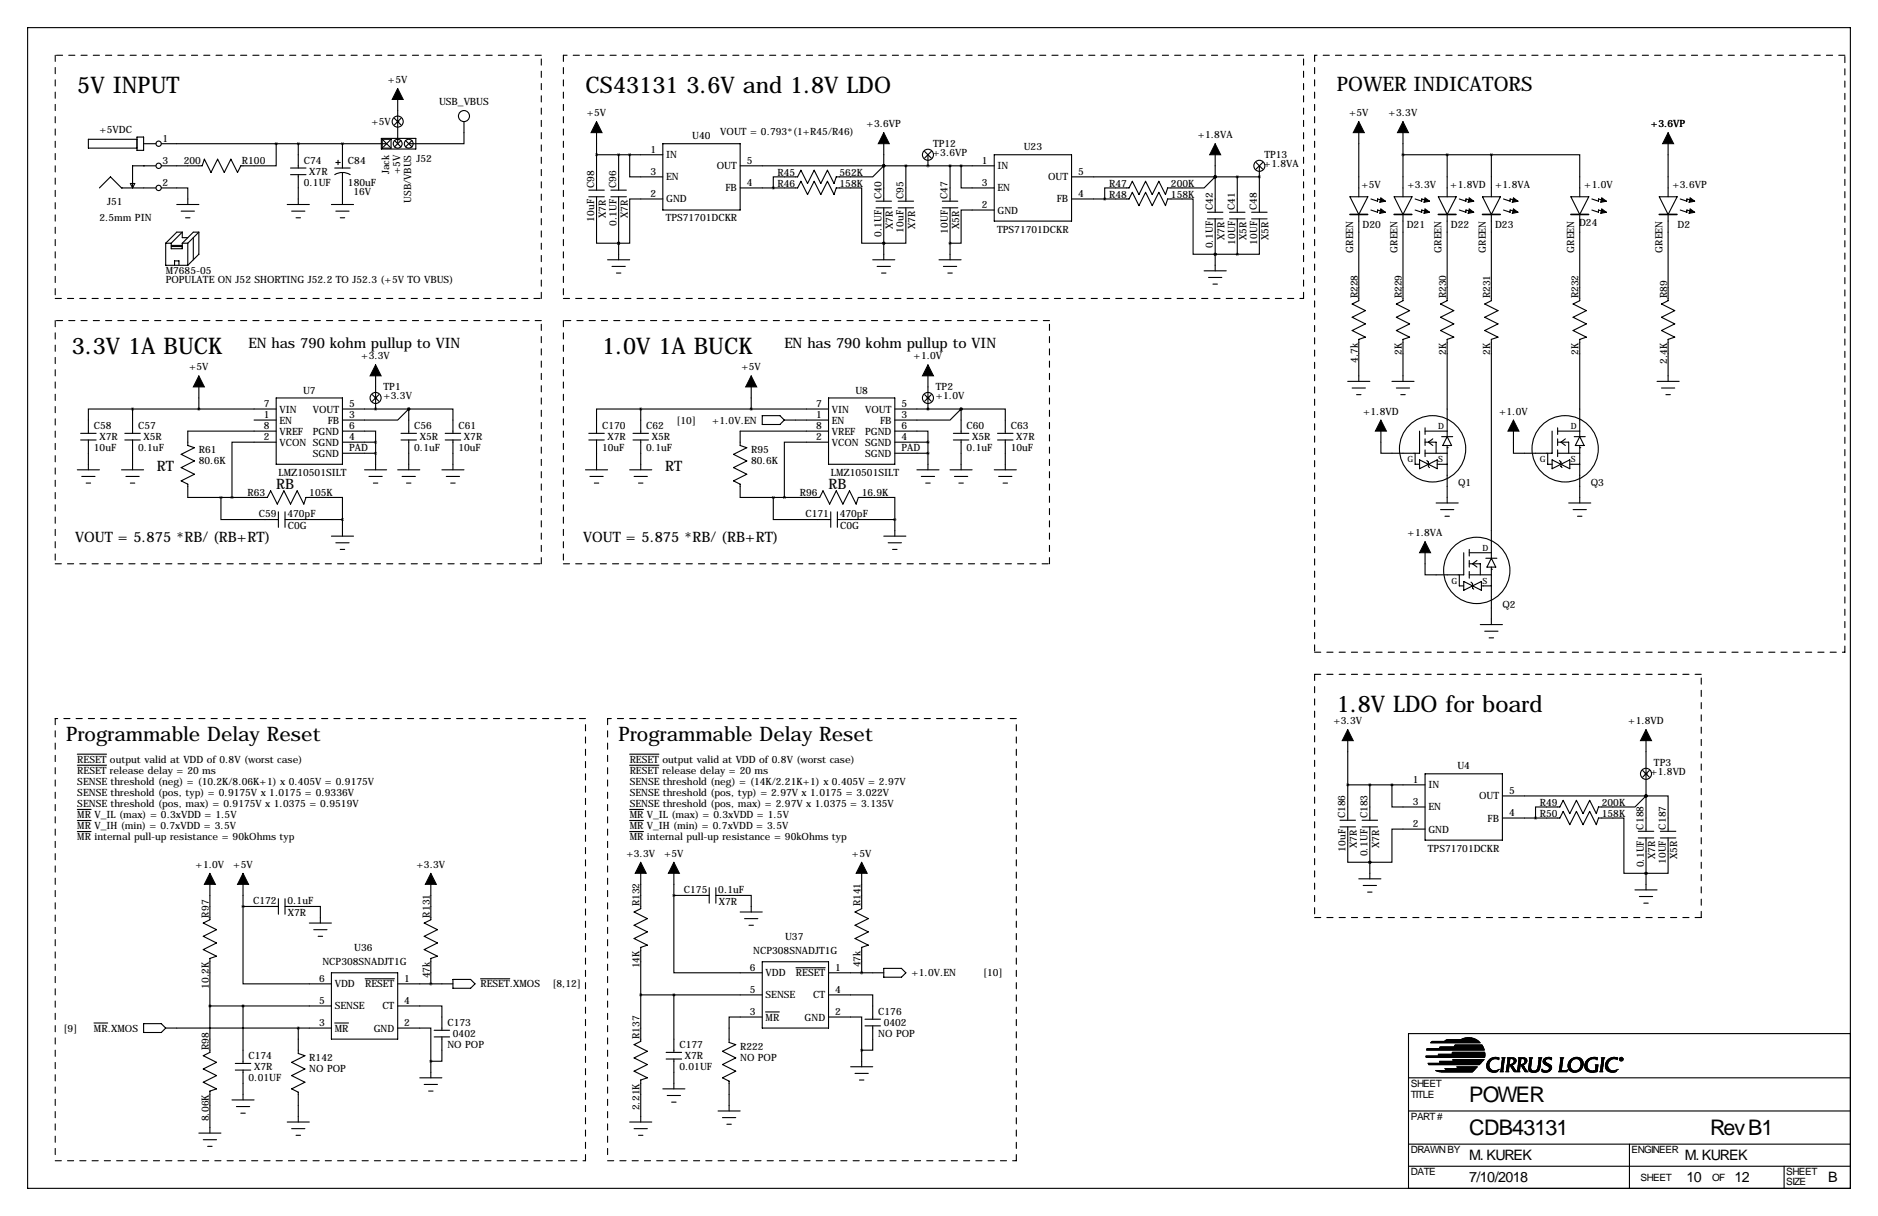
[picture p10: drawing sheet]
<svg xmlns="http://www.w3.org/2000/svg" width="432mm" height="279mm" viewBox="0 0 432 279" stroke-linecap="round" stroke-linejoin="round" font-family="sans-serif">
<defs><g id="words">
<g font-size="5.3">
<text x="17.8" y="21.5">5V INPUT</text>
<text x="134.6" y="21.5">CS43131 3.6V and 1.8V LDO</text>
<text x="16.5" y="81.3">3.3V 1A BUCK</text>
<text x="138.4" y="81.3">1.0V 1A BUCK</text>
<text x="307.3" y="163.7">1.8V LDO for board</text>
</g>
<g font-size="4.9">
<text x="337.8" y="253.1">POWER</text>
<text x="337.8" y="260.7">CDB43131</text>
<text x="393.2" y="260.7">Rev B1</text>
</g>
<g font-size="4.6">
<text x="307.3" y="21">POWER INDICATORS</text>
<text x="15.2" y="170.2">Programmable Delay Reset</text>
<text x="142.2" y="170.2">Programmable Delay Reset</text>
</g>
<g font-size="3.3">
<text x="57.1" y="80">EN has 790 kohm pullup to VIN</text>
<text x="180.3" y="80">EN has 790 kohm pullup to VIN</text>
<text x="36.1" y="108.2">RT</text>
<text x="63.5" y="112.3">RB</text>
<text x="152.9" y="108.2">RT</text>
<text x="190.5" y="112.3">RB</text>
<text x="17.3" y="124.5">VOUT = 5.875 *RB/ (RB+RT)</text>
<text x="134.1" y="124.5">VOUT = 5.875 *RB/ (RB+RT)</text>
<text x="337.8" y="266.5">M. KUREK</text>
<text x="387.3" y="266.5">M. KUREK</text>
<text x="337.8" y="271.6">7/10/2018</text>
<text x="387.8" y="271.6">10</text>
<text x="398.8" y="271.6">12</text>
<text x="420.4" y="271.6">B</text>
</g>
<g font-size="2.3">
<text x="89.2" y="19.1">+5V</text>
<text x="85.4" y="28.7">+5V</text>
<text x="100.9" y="24.1">USB_VBUS</text>
<text x="134.9" y="26.7">+5V</text>
<text x="199.2" y="29.2">+3.6VP</text>
<text x="310.2" y="26.7">+5V</text>
<text x="319.3" y="26.7">+3.3V</text>
<text x="379.6" y="29.2">+3.6VP</text>
<text x="22.9" y="30.5">+5VDC</text>
<text x="37.3" y="32.7">1</text>
<text x="149.6" y="35.1">1</text>
<text x="159.2" y="32">U40</text>
<text x="165.6" y="31">VOUT = 0.793*(1+R45/R46)</text>
<text x="214.5" y="35.9">+3.6VP</text>
<text x="214.5" y="33.8">TP12</text>
<text x="235.4" y="34.5">U23</text>
<text x="275.4" y="31.8">+1.8VA</text>
<text x="37.3" y="37.7">3</text>
<text x="42.3" y="37.7">200</text>
<text x="55.6" y="37.7">R100</text>
<text x="69.8" y="37.6">C74</text>
<text x="71.1" y="40.2">X7R</text>
<text x="80" y="37.6">C84</text>
<text x="89.5" y="40" transform="rotate(-90 89.5 40)">Jack</text>
<text x="92" y="40" transform="rotate(-90 92 40)">+5V</text>
<text x="95.8" y="37.2">J52</text>
<text x="149.6" y="40.1">3</text>
<text x="153.2" y="36.4">IN</text>
<text x="153.2" y="41.4">EN</text>
<text x="164.8" y="38.9">OUT</text>
<text x="171.7" y="37.6">5</text>
<text x="178.8" y="40.4">R45</text>
<text x="193" y="40.4">562K</text>
<text x="225.8" y="37.6">1</text>
<text x="229.4" y="38.9">IN</text>
<text x="241" y="41.4">OUT</text>
<text x="247.9" y="40.1">5</text>
<text x="290.6" y="38.4">+1.8VA</text>
<text x="290.7" y="36.4">TP13</text>
<text x="24.6" y="47.1">J51</text>
<text x="37.3" y="42.8">2</text>
<text x="69.8" y="42.7">0.1UF</text>
<text x="80" y="42.7">180uF</text>
<text x="81.3" y="44.8">16V</text>
<text x="94.6" y="46.6" transform="rotate(-90 94.6 46.6)">USB/VBUS</text>
<text x="136.6" y="43.3" transform="rotate(-90 136.6 43.3)">C98</text>
<text x="141.7" y="43.3" transform="rotate(-90 141.7 43.3)">C96</text>
<text x="149.6" y="45.2">2</text>
<text x="153.2" y="46.5">GND</text>
<text x="166.8" y="44">FB</text>
<text x="171.7" y="42.7">4</text>
<text x="178.8" y="42.9">R46</text>
<text x="193" y="42.9">158K</text>
<text x="202.6" y="45.8" transform="rotate(-90 202.6 45.8)">C40</text>
<text x="207.7" y="45.8" transform="rotate(-90 207.7 45.8)">C95</text>
<text x="217.9" y="45.8" transform="rotate(-90 217.9 45.8)">C47</text>
<text x="225.8" y="42.7">3</text>
<text x="225.8" y="47.8">2</text>
<text x="229.4" y="44">EN</text>
<text x="243" y="46.5">FB</text>
<text x="247.9" y="45.2">4</text>
<text x="255" y="42.9">R47</text>
<text x="255" y="45.5">R48</text>
<text x="269.2" y="42.9">200K</text>
<text x="269.2" y="45.5">158K</text>
<text x="313" y="43.2">+5V</text>
<text x="323.6" y="43.2">+3.3V</text>
<text x="333.5" y="43.2">+1.8VD</text>
<text x="343.8" y="43.2">+1.8VA</text>
<text x="364.3" y="43.2">+1.0V</text>
<text x="384.5" y="43.2">+3.6VP</text>
<text x="22.9" y="50.8">2.5mm PIN</text>
<text x="136.7" y="50.9" transform="rotate(-90 136.7 50.9)">10uF</text>
<text x="139.3" y="50.1" transform="rotate(-90 139.3 50.1)">X7R</text>
<text x="141.7" y="52" transform="rotate(-90 141.7 52)">0.1UF</text>
<text x="144.4" y="50.1" transform="rotate(-90 144.4 50.1)">X7R</text>
<text x="153.1" y="50.9">TPS71701DCKR</text>
<text x="205.3" y="52.6" transform="rotate(-90 205.3 52.6)">X7R</text>
<text x="207.8" y="53.5" transform="rotate(-90 207.8 53.5)">10uF</text>
<text x="210.4" y="52.6" transform="rotate(-90 210.4 52.6)">X7R</text>
<text x="217.9" y="53.7" transform="rotate(-90 217.9 53.7)">10UF</text>
<text x="220.6" y="52.6" transform="rotate(-90 220.6 52.6)">X5R</text>
<text x="229.3" y="53.4">TPS71701DCKR</text>
<text x="229.4" y="49.1">GND</text>
<text x="278.8" y="48.4" transform="rotate(-90 278.8 48.4)">C42</text>
<text x="283.9" y="48.4" transform="rotate(-90 283.9 48.4)">C41</text>
<text x="289" y="48.4" transform="rotate(-90 289 48.4)">C48</text>
<text x="313.3" y="52.4">D20</text>
<text x="323.4" y="52.4">D21</text>
<text x="333.6" y="52.4">D22</text>
<text x="343.8" y="52.4">D23</text>
<text x="363.1" y="51.9">D24</text>
<text x="385.7" y="52.4">D2</text>
<text x="202.7" y="54.5" transform="rotate(-90 202.7 54.5)">0.1UF</text>
<text x="278.9" y="57" transform="rotate(-90 278.9 57)">0.1UF</text>
<text x="281.5" y="55.2" transform="rotate(-90 281.5 55.2)">X7R</text>
<text x="284" y="56.3" transform="rotate(-90 284 56.3)">10UF</text>
<text x="286.6" y="55.2" transform="rotate(-90 286.6 55.2)">X5R</text>
<text x="289.1" y="56.3" transform="rotate(-90 289.1 56.3)">10UF</text>
<text x="291.7" y="55.2" transform="rotate(-90 291.7 55.2)">X5R</text>
<text x="311.1" y="58" transform="rotate(-90 311.1 58)">GREEN</text>
<text x="321.3" y="58" transform="rotate(-90 321.3 58)">GREEN</text>
<text x="331.5" y="58" transform="rotate(-90 331.5 58)">GREEN</text>
<text x="341.6" y="58" transform="rotate(-90 341.6 58)">GREEN</text>
<text x="361.9" y="58" transform="rotate(-90 361.9 58)">GREEN</text>
<text x="382.3" y="58" transform="rotate(-90 382.3 58)">GREEN</text>
<text x="38.1" y="63">M7685-05</text>
<text x="38.1" y="65.1">POPULATE ON J52 SHORTING J52.2 TO J52.3 (+5V TO VBUS)</text>
<text x="312.2" y="68.6" transform="rotate(-90 312.2 68.6)">R228</text>
<text x="322.3" y="68.6" transform="rotate(-90 322.3 68.6)">R229</text>
<text x="332.5" y="68.6" transform="rotate(-90 332.5 68.6)">R230</text>
<text x="342.6" y="68.6" transform="rotate(-90 342.6 68.6)">R231</text>
<text x="363" y="68.6" transform="rotate(-90 363 68.6)">R232</text>
<text x="383.3" y="68.6" transform="rotate(-90 383.3 68.6)">R89</text>
<text x="83.1" y="82.5">+3.3V</text>
<text x="210.1" y="82.5">+1.0V</text>
<text x="312.2" y="83.4" transform="rotate(-90 312.2 83.4)">4.7k</text>
<text x="322.3" y="81.5" transform="rotate(-90 322.3 81.5)">2K</text>
<text x="332.5" y="81.5" transform="rotate(-90 332.5 81.5)">2K</text>
<text x="342.6" y="81.5" transform="rotate(-90 342.6 81.5)">2K</text>
<text x="363" y="81.5" transform="rotate(-90 363 81.5)">2K</text>
<text x="383.3" y="83.6" transform="rotate(-90 383.3 83.6)">2.4K</text>
<text x="43.5" y="85.1">+5V</text>
<text x="88.2" y="89.7">TP1</text>
<text x="170.5" y="85.1">+5V</text>
<text x="215.2" y="89.7">TP2</text>
<text x="60.7" y="93.5">7</text>
<text x="64.3" y="94.8">VIN</text>
<text x="69.7" y="90.5">U7</text>
<text x="71.9" y="94.8">VOUT</text>
<text x="80.3" y="93.5">5</text>
<text x="88.1" y="91.8">+3.3V</text>
<text x="187.7" y="93.5">7</text>
<text x="191.3" y="94.8">VIN</text>
<text x="196.7" y="90.5">U8</text>
<text x="198.9" y="94.8">VOUT</text>
<text x="207.3" y="93.5">5</text>
<text x="215.1" y="91.8">+1.0V</text>
<text x="313.4" y="95.2">+1.8VD</text>
<text x="344.7" y="95.2">+1.0V</text>
<text x="21.6" y="98.6">C58</text>
<text x="22.9" y="101.1">X7R</text>
<text x="31.7" y="98.6">C57</text>
<text x="33" y="101.1">X5R</text>
<text x="60.7" y="96">1</text>
<text x="60.7" y="101.1">2</text>
<text x="60.7" y="98.6">8</text>
<text x="64.3" y="97.3">EN</text>
<text x="64.3" y="99.9">VREF</text>
<text x="71.9" y="99.9">PGND</text>
<text x="75.3" y="97.3">FB</text>
<text x="80.3" y="96">3</text>
<text x="80.3" y="101.1">4</text>
<text x="80.3" y="98.6">6</text>
<text x="95.2" y="98.6">C56</text>
<text x="96.5" y="101.1">X5R</text>
<text x="105.4" y="98.6">C61</text>
<text x="106.7" y="101.1">X7R</text>
<text x="138.4" y="98.6">C170</text>
<text x="139.7" y="101.1">X7R</text>
<text x="148.6" y="98.6">C62</text>
<text x="149.9" y="101.1">X5R</text>
<text x="155.5" y="97.3">[10]</text>
<text x="163.7" y="97.3">+1.0V.EN</text>
<text x="187.7" y="96">1</text>
<text x="187.7" y="101.1">2</text>
<text x="187.7" y="98.6">8</text>
<text x="191.3" y="97.3">EN</text>
<text x="191.3" y="99.9">VREF</text>
<text x="198.9" y="99.9">PGND</text>
<text x="202.3" y="97.3">FB</text>
<text x="207.3" y="96">3</text>
<text x="207.3" y="101.1">4</text>
<text x="207.3" y="98.6">6</text>
<text x="222.2" y="98.6">C60</text>
<text x="223.5" y="101.1">X5R</text>
<text x="232.4" y="98.6">C63</text>
<text x="233.7" y="101.1">X7R</text>
<text x="21.6" y="103.7">10uF</text>
<text x="31.7" y="103.7">0.1uF</text>
<text x="45.7" y="104.1">R61</text>
<text x="45.7" y="106.7">80.6K</text>
<text x="64.3" y="102.4">VCON SGND</text>
<text x="71.9" y="104.9">SGND</text>
<text x="80.3" y="103.6">PAD</text>
<text x="95.2" y="103.7">0.1uF</text>
<text x="105.4" y="103.7">10uF</text>
<text x="138.4" y="103.7">10uF</text>
<text x="148.6" y="103.7">0.1uF</text>
<text x="172.7" y="104.1">R95</text>
<text x="172.7" y="106.7">80.6K</text>
<text x="191.3" y="102.4">VCON SGND</text>
<text x="198.9" y="104.9">SGND</text>
<text x="207.3" y="103.6">PAD</text>
<text x="222.2" y="103.7">0.1uF</text>
<text x="232.4" y="103.7">10uF</text>
<text x="64" y="109.3">LMZ10501SILT</text>
<text x="191" y="109.3">LMZ10501SILT</text>
<text x="335.3" y="111.8">Q1</text>
<text x="365.8" y="111.8">Q3</text>
<text x="56.9" y="114">R63</text>
<text x="59.5" y="118.8">C59</text>
<text x="66.1" y="118.9">470pF</text>
<text x="71.1" y="114">105K</text>
<text x="183.9" y="114">R96</text>
<text x="185.2" y="118.8">C171</text>
<text x="193.1" y="118.9">470pF</text>
<text x="198.1" y="114">16.9K</text>
<text x="66.2" y="121.5">C0G</text>
<text x="193.2" y="121.5">C0G</text>
<text x="323.6" y="123.2">+1.8VA</text>
<text x="345.4" y="139.7">Q2</text>
<text x="306.6" y="166.4">+3.3V</text>
<text x="374.4" y="166.4">+1.8VD</text>
<text x="17.8" y="177.8">RESET release delay = 20 ms</text>
<text x="17.8" y="175.3">RESET output valid at VDD of 0.8V (worst case)</text>
<text x="144.8" y="177.8">RESET release delay = 20 ms</text>
<text x="144.8" y="175.3">RESET output valid at VDD of 0.8V (worst case)</text>
<text x="324.8" y="179.8">1</text>
<text x="335.1" y="176.8">U4</text>
<text x="379.5" y="178.1">+1.8VD</text>
<text x="380.3" y="176.1">TP3</text>
<text x="17.8" y="180.3">SENSE threshold (neg) = (10.2K/8.06K+1) x 0.405V = 0.9175V</text>
<text x="17.8" y="182.9">SENSE threshold (pos, typ) = 0.9175V x 1.0175 = 0.9336V</text>
<text x="17.8" y="185.4">SENSE threshold (pos, max) = 0.9175V x 1.0375 = 0.9519V</text>
<text x="144.8" y="180.3">SENSE threshold (neg) = (14K/2.21K+1) x 0.405V = 2.97V</text>
<text x="144.8" y="182.9">SENSE threshold (pos, typ) = 2.97V x 1.0175 = 3.022V</text>
<text x="144.8" y="185.4">SENSE threshold (pos, max) = 2.97V x 1.0375 = 3.135V</text>
<text x="324.8" y="184.9">3</text>
<text x="328.4" y="181.1">IN</text>
<text x="340.1" y="183.7">OUT</text>
<text x="347" y="182.4">5</text>
<text x="354.1" y="185.2">R49</text>
<text x="368.3" y="185.2">200K</text>
<text x="17.8" y="188">MR V_IL (max) = 0.3xVDD = 1.5V</text>
<text x="17.8" y="190.5">MR V_IH (min) = 0.7xVDD = 3.5V</text>
<text x="144.8" y="188">MR V_IL (max) = 0.3xVDD = 1.5V</text>
<text x="144.8" y="190.5">MR V_IH (min) = 0.7xVDD = 3.5V</text>
<text x="309.3" y="188.1" transform="rotate(-90 309.3 188.1)">C186</text>
<text x="314.4" y="188.1" transform="rotate(-90 314.4 188.1)">C183</text>
<text x="324.8" y="190">2</text>
<text x="328.4" y="186.2">EN</text>
<text x="328.4" y="191.3">GND</text>
<text x="342" y="188.8">FB</text>
<text x="347" y="187.5">4</text>
<text x="354.1" y="187.7">R50</text>
<text x="368.3" y="187.7">158K</text>
<text x="377.9" y="190.6" transform="rotate(-90 377.9 190.6)">C188</text>
<text x="383" y="190.6" transform="rotate(-90 383 190.6)">C187</text>
<text x="17.8" y="193">MR internal pull-up resistance = 90kOhms typ</text>
<text x="144" y="196.8">+3.3V</text>
<text x="144.8" y="193">MR internal pull-up resistance = 90kOhms typ</text>
<text x="152.7" y="196.8">+5V</text>
<text x="195.9" y="196.8">+5V</text>
<text x="309.4" y="195.7" transform="rotate(-90 309.4 195.7)">10uF</text>
<text x="312" y="194.9" transform="rotate(-90 312 194.9)">X7R</text>
<text x="314.5" y="196.7" transform="rotate(-90 314.5 196.7)">0.1UF</text>
<text x="317.1" y="194.9" transform="rotate(-90 317.1 194.9)">X7R</text>
<text x="328.3" y="195.7">TPS71701DCKR</text>
<text x="380.6" y="197.4" transform="rotate(-90 380.6 197.4)">X7R</text>
<text x="385.7" y="197.4" transform="rotate(-90 385.7 197.4)">X5R</text>
<text x="45" y="199.4">+1.0V</text>
<text x="53.6" y="199.4">+5V</text>
<text x="95.8" y="199.4">+3.3V</text>
<text x="378" y="199.3" transform="rotate(-90 378 199.3)">0.1UF</text>
<text x="383" y="198.5" transform="rotate(-90 383 198.5)">10UF</text>
<text x="58.2" y="207.7">C172</text>
<text x="66.1" y="207.8">0.1uF</text>
<text x="147.1" y="208.3" transform="rotate(-90 147.1 208.3)">R132</text>
<text x="157.3" y="205.2">C175</text>
<text x="165.2" y="205.2">0.1uF</text>
<text x="165.3" y="207.9">X7R</text>
<text x="197.9" y="208.3" transform="rotate(-90 197.9 208.3)">R141</text>
<text x="48" y="210.8" transform="rotate(-90 48 210.8)">R97</text>
<text x="66.2" y="210.4">X7R</text>
<text x="98.8" y="210.8" transform="rotate(-90 98.8 210.8)">R131</text>
<text x="180.5" y="215.9">U37</text>
<text x="74.1" y="221.8">NCP308SNADJT1G</text>
<text x="81.5" y="218.4">U36</text>
<text x="173.2" y="219.3">NCP308SNADJT1G</text>
<text x="48" y="227.2" transform="rotate(-90 48 227.2)">10.2K</text>
<text x="73.4" y="225.6">6</text>
<text x="77" y="226.9">VDD</text>
<text x="84" y="226.9">RESET</text>
<text x="93" y="225.6">1</text>
<text x="98.8" y="224.8" transform="rotate(-90 98.8 224.8)">47k</text>
<text x="110.5" y="226.9">RESET.XMOS</text>
<text x="127" y="226.9">[8,12]</text>
<text x="147.1" y="222.5" transform="rotate(-90 147.1 222.5)">14K</text>
<text x="172.4" y="223">6</text>
<text x="176" y="224.3">VDD</text>
<text x="183" y="224.3">RESET</text>
<text x="192" y="223">1</text>
<text x="197.9" y="222.3" transform="rotate(-90 197.9 222.3)">47k</text>
<text x="209.5" y="224.3">+1.0V.EN</text>
<text x="226.1" y="224.3">[10]</text>
<text x="73.4" y="230.6">5</text>
<text x="77" y="231.9">SENSE</text>
<text x="87.9" y="231.9">CT</text>
<text x="93" y="230.6">4</text>
<text x="172.4" y="233.2">3</text>
<text x="172.4" y="228.1">5</text>
<text x="176" y="229.4">SENSE</text>
<text x="187" y="229.4">CT</text>
<text x="192" y="233.2">2</text>
<text x="192" y="228.1">4</text>
<text x="201.9" y="233.2">C176</text>
<text x="14.6" y="237">[9]</text>
<text x="21.6" y="237">MR.XMOS</text>
<text x="73.4" y="235.7">3</text>
<text x="77" y="237">MR</text>
<text x="85.9" y="237">GND</text>
<text x="93" y="235.7">2</text>
<text x="102.9" y="235.8">C173</text>
<text x="104.1" y="238.3">0402</text>
<text x="147.1" y="238.8" transform="rotate(-90 147.1 238.8)">R137</text>
<text x="176" y="234.5">MR</text>
<text x="185" y="234.5">GND</text>
<text x="201.9" y="238.3">NO POP</text>
<text x="203.2" y="235.8">0402</text>
<text x="48" y="241.3" transform="rotate(-90 48 241.3)">R98</text>
<text x="57.1" y="243.4">C174</text>
<text x="58.4" y="245.9">X7R</text>
<text x="71.1" y="243.8">R142</text>
<text x="102.9" y="240.8">NO POP</text>
<text x="156.2" y="240.8">C177</text>
<text x="156.2" y="245.9">0.01UF</text>
<text x="157.5" y="243.4">X7R</text>
<text x="170.2" y="241.3">R222</text>
<text x="170.2" y="243.8">NO POP</text>
<text x="57.1" y="248.5">0.01UF</text>
<text x="71.1" y="246.4">NO POP</text>
<text x="324.4" y="249.7">SHEET</text>
<text x="48" y="257.7" transform="rotate(-90 48 257.7)">8.06K</text>
<text x="147.1" y="255.1" transform="rotate(-90 147.1 255.1)">2.21K</text>
<text x="324.4" y="257.3">PART #</text>
<text x="324.4" y="252.2">TITLE</text>
<text x="324.4" y="264.9">DRAWN BY</text>
<text x="375.2" y="264.9">ENGINEER</text>
<text x="324.4" y="270">DATE</text>
<text x="377.2" y="271.3">SHEET</text>
<text x="393.7" y="271.3">OF</text>
<text x="410.7" y="270">SHEET</text>
<text x="410.7" y="272.3">SIZE</text>
</g>
<g font-size="2">
<text x="330.7" y="98.6">D</text>
<text x="361.2" y="98.6">D</text>
<text x="323.6" y="106.2">G</text>
<text x="330.7" y="106.2">S</text>
<text x="354.1" y="106.2">G</text>
<text x="361.2" y="106.2">S</text>
<text x="340.9" y="126.5">D</text>
<text x="333.8" y="134.1">G</text>
<text x="340.9" y="134.1">S</text>
</g>
</g></defs>
<g fill="none" stroke="#000" stroke-width=".23">
<path d="M328.9 239.6h11.5M328.9 239.6h11.4M329 239.5h11.3M329 239.5h11.2M329.1 239.4h11.1M329.1 239.4h11M329.2 239.3h10.9M332.1 239.2h7.9M332.2 239.2h7.7M332.3 239.1h7.5M332.4 239h7.3M332.5 239h7.1"/>
<path d="M332.6 238.9h6.9M332.7 238.9h6.7M336 238.8h3.2M336.2 238.7h2.9M336.3 238.7h2.7M336.4 238.6h2.5M336.5 238.6h2.2M336.8 238.5h1.7M337 238.5h1.4M327.9 242.8h13.5M327.9 242.7h13.5M327.9 242.6h13.5"/>
<path d="M327.9 243h13.5M327.9 242.9h13.5M328 241.3h13.3M328 241.2h13.3M328.1 241.1h13.1M328.1 241h13.1M328.1 240.9h13.1M328.3 244.3h12.2M328.4 244.4h12M328.4 244.3h12M328.4 244.4h11.9M328.5 244.7h11.6"/>
<path d="M328.5 244.6h11.7M330 246h8.9M330.1 246h8.7M330.3 246.1h8.5M330.4 246.1h8.3M330.6 246.2h8.1M330.7 246.2h7.9M330.7 242.6h10.7M330.7 242.5h10.7M330.7 242.4h10.7M330.7 242.3h10.7M330.7 242.2h10.7"/>
<path d="M331 243.9h9.8M331 243.8h9.9M331 240.9h10.1M331 240.8h10.1M331 244h9.7M331 240.7h10.1M331.1 244.1h9.5M331.1 244h9.6M331.1 240.7h10M331.1 240.6h10M331.1 244.2h9.4M331.1 244.2h9.5"/>
<path d="M331.1 240.5h9.9M331.3 246.3h7.2M332.2 245.5h7.1M332.2 245.6h7M332.3 245.6h6.9M332.3 245.7h6.8M332.4 245.7h6.7M332.5 245.8h6.6M332.6 245.8h6.4M332.7 245.9h6.2M333.9 242.2h7.5M333.9 242.1h7.5"/>
<path d="M333.9 242h7.5M333.9 241.9h7.5M333.9 241.8h7.5M334 241.8h7.4M334 243.4h7.3M334.1 243.6h7M334.1 243.5h7.1M334.1 243.7h6.9M334.2 243.8h6.7M334.3 240.5h6.7M334.4 240.4h6.5M334.4 240.3h6.5"/>
<path d="M334.5 240.3h6.4M334.5 240.2h6.3M334.6 240.1h6.1M334.9 245.1h4.8M335 245.2h4.6M335.1 245.3h4.4M335.2 245.4h4.2M335.3 245.5h4M340.3 244.5l-11.8 .1M341.1 243.6l-7 .1M341.8 245.2h.6M341.8 245.1h.6"/>
<path d="M341.8 245h.6M341.8 244.9h.5M341.8 244.8h.5M341.8 244.7h.5M341.8 244.6h.5M341.9 245.4h.6M341.9 245.3h.6M341.9 245.3h.5M341.9 244.5h.4M341.9 244.4h.5M341.9 244.3h.5M341.9 245.6h.7"/>
<path d="M341.9 245.5h.7M341.9 245.5h.6M341.9 244.2h.5M342 245.6h.7M342 244.1h.5M342 245.7h.8M342 245.7h.7M342 244h.6M342.1 245.8h.7M342.1 243.9h.5M342.1 245.8l.9 .1M342.1 243.8h.6"/>
<path d="M342.2 245.9h.9M342.2 243.8h.5M342.2 243.7h.5M342.2 246h1M342.3 246h2.1M342.3 243.6h.7M342.4 246.1h2M342.4 243.5h.6M342.4 243.5h.7M342.5 243.4h.7M342.5 246.2h1.8M342.5 244l-.5 .1"/>
<path d="M342.5 243.4h.8M342.6 243.3h.9M342.6 246.2h1.7M342.6 243.3h2M342.7 243.2h1.9M342.9 243.6l-.7 .1M342.9 243.1h1.8M343 246.3h1.1M343.1 243.1h1.6M343.2 246.4h.7M343.2 243h1.4M343.4 243h1"/>
<path d="M343.7 242.9h.3M344 246h.4M344.2 245.9h.3M344.2 243.3h.4M344.4 243.4h.2M344.5 245.8h.1M344.5 243.4h.1M344.6 245.8l-.3 .1M344.6 243.5h.1M344.6 245.7h.1M344.9 246.3h.8M345 246.2h.6"/>
<path d="M345 246.1h.6M345.1 246.1h.5M345.1 246h.4M345.1 245.9h.4M345.1 245.8h.4M345.1 245.8h.5M345.1 245.7h.5M345.1 245.6h.5M345.1 245.5h.5M345.2 245.5h.4M345.2 245.4h.4M345.2 245.3h.4"/>
<path d="M345.2 245.2h.4M345.2 245.1h.4M345.2 245h.5M345.2 244.9h.5M345.2 244.8h.5M345.3 244.7h.4M345.3 244.6h.4M345.3 244.5h.4M345.3 244.4h.4M345.3 244.3h.4M345.3 243h.8M345.3 244.2h.5"/>
<path d="M345.3 244.1h.5M345.3 244h.5M345.3 243.9h.5M345.3 243.1h.7M345.4 243.9h.4M345.4 243.8h.4M345.4 243.7h.4M345.4 243.6h.4M345.4 243.5h.4M345.4 243.2h.5M345.4 243.1h.6M345.4 243.4h.4"/>
<path d="M345.4 243.4h.5M345.4 243.3h.5M346.2 246.3h.8M346.3 246.2h.6M346.3 246.1h.6M346.4 246.1h.5M346.4 246h.5M346.4 245.9h.5M346.4 245.8h.5M346.4 245.7h.5M346.5 245.6h.4M346.5 245.5h.4"/>
<path d="M346.5 245.4h.4M346.5 245.3h.4M346.5 245.2h.4M346.5 245.1h.5M346.5 245h.5M346.5 244.9h.5M346.5 244.8h.5M346.6 244.7h.4M346.6 244.6h.4M346.6 244.5h.4M346.6 244.4h.4M346.6 243h1.4"/>
<path d="M346.6 244.3h.4M346.6 244.2h.5M346.6 244.1h.5M346.6 244h.5M346.6 243.1h1.5M346.7 243.9h.4M346.7 243.8h.4M346.7 243.7h.4M346.7 243.6h.4M346.7 243.2h1.7M346.7 243.1h1.5M346.7 243.5h.5"/>
<path d="M346.7 243.4h.5M346.7 243.3h.5M347.2 244.6h.7M347.2 244.8h.5M347.2 244.7h.5M347.2 244.7h.6M347.3 244.9h.5M347.3 244.8h.4M347.4 245.1h.5M347.4 245h.5M347.4 245.2h.6M347.5 245.3h.5"/>
<path d="M347.5 245.2h.5M347.6 245.4h.5M347.6 245.5h.5M347.7 245.6h.5M347.7 245.5h.5M347.7 244.4h.5M347.7 245.7h.6M347.7 243.3h.7M347.8 245.7h.5M347.8 244.4h.4M347.8 245.8l.6 .1M347.8 245.8h.5"/>
<path d="M347.8 244.3h.5M347.8 243.3h.7M347.9 244.3h.4M347.9 246h.6M347.9 245.9h.6M347.9 244.2h.5M347.9 243.4h.6M348 246h.6M348 244.2h.4M348 243.4h.5M348 246.1h.7M348 246.1h.6"/>
<path d="M348 244.1h.5M348 243.5h.6M348 243.5h.5M348.1 246.2h.6M348.1 243.6h.5M348.1 246.2l1.4 .1M348.1 244.5l-.7 .1M348.1 244h.4M348.1 243.9h.4M348.1 243.9h.5M348.1 243.8h.5M348.1 243.7h.5"/>
<path d="M348.5 244l-.4 .1M348.8 246.2h.6M348.8 246.1h.6M348.9 246.1h.5M348.9 246h.5M348.9 245.9h.5M348.9 245.8h.5M348.9 245.7h.5M348.9 245.6h.5M349 245.6h.4M349 245.5h.5M349 245.4h.5"/>
<path d="M349 245.3h.5M349 245.2h.5M349 245.1h.5M349 245h.5M349 244.9h.5M349 244.8h.5M349.1 244.8h.4M349.1 244.7h.4M349.1 244.7h.5M349.1 244.6h.5M349.1 244.5h.5M349.1 244.4h.5"/>
<path d="M349.1 243h1.4M349.1 244.3h.5M349.1 244.2h.5M349.1 244.1h.5M349.1 244h.5M349.1 243.1h1.5M349.2 243.9h.4M349.2 243.9h.5M349.2 243.8h.5M349.2 243.7h.5M349.2 243.6h.5M349.2 243.2h1.7"/>
<path d="M349.2 243.1h1.5M349.2 243.5h.5M349.2 243.4h.5M349.2 243.3h.5M349.7 244.7h.7M349.7 244.6h.8M349.8 244.8h.4M349.8 244.7h.4M349.8 244.9h.5M349.8 244.8h.5M349.9 245h.5M349.9 244.9h.4"/>
<path d="M349.9 245.1h.5M350 245.2h.5M350 245.1h.5M350 245.3h.5M350.1 245.3h.4M350.1 245.4h.5M350.2 245.5h.5M350.2 245.5h.4M350.2 245.6h.5M350.2 244.4h.5M350.3 245.7h.5M350.3 245.6h.4"/>
<path d="M350.3 243.3h.6M350.3 244.4h.4M350.4 245.8l.5 .1M350.4 245.8h.4M350.4 244.3h.4M350.4 243.3h.6M350.5 246h.5M350.5 245.9h.5M350.5 244.2h.4M350.5 243.4h.5M350.5 246.1h.7M350.5 246.1h.6"/>
<path d="M350.5 246h.6M350.5 244.1h.5M350.5 243.5h.5M350.6 246.2h.6M350.6 244h.4M350.6 243.6h.5M350.6 243.5h.5M350.6 246.2l.8 .1M350.6 244.5l-.7 .1M350.6 243.9h.4M350.6 243.9h.5M350.6 243.8h.5"/>
<path d="M350.6 243.7h.5M351 244l-.4 .1M351.5 245.8h.5M351.5 245.7h.5M351.5 245.6h.5M351.5 245.5h.4M351.5 245.4h.4M351.5 245.3h.4M351.5 245.2h.4M351.5 245.1h.4M351.5 245.9h.7M351.5 245.8l.6 .1"/>
<path d="M351.5 245h.5M351.5 244.9h.5M351.5 244.8h.5M351.5 244.7h.5M351.6 246h.7M351.6 244.7h.4M351.6 244.6h.4M351.6 244.5h.4M351.6 244.4h.4M351.6 244.3h.4M351.6 243h.8M351.6 246.1h2.1"/>
<path d="M351.6 246h.9M351.6 244.2h.4M351.6 244.1h.5M351.6 244h.5M351.6 243.9h.5M351.6 243.8h.5M351.6 243.1h.7M351.7 246.1h2M351.7 243.8h.4M351.7 243.7h.4M351.7 243.6h.4M351.7 243.5h.4"/>
<path d="M351.7 243.2h.5M351.7 243.1h.6M351.7 246.2h1.9M351.7 243.4h.4M351.7 243.4h.5M351.7 243.3h.5M351.8 246.2h1.7M352 246.3h1.3M352.2 246.4h.9M352.9 246h.9M353.1 246h.7M353.2 245.9h.6"/>
<path d="M353.3 245.9h.6M353.4 245.8h.5M353.4 245.7h.6M353.5 245.7h.5M353.5 245.6h.5M353.5 245.5h.5M353.6 245.5h.4M353.6 245.4h.4M353.6 245.3h.5M353.6 245.2h.5M353.6 245.1h.5M353.7 245.1h.4"/>
<path d="M353.7 245h.4M353.7 244.9h.4M353.7 244.8h.4M353.7 244.7h.4M353.7 244.6h.5M353.7 244.5h.5M353.7 244.4h.5M353.7 244.3h.5M353.7 243h.8M353.8 244.2h.4M353.8 244.1h.4M353.8 244h.4"/>
<path d="M353.8 243.9h.4M353.8 243.1h.7M353.8 243.8h.5M353.8 243.7h.5M353.8 243.6h.5M353.8 243.2h.6M353.8 243.1h.6M353.9 243.5h.4M353.9 243.4h.4M353.9 243.3h.4M354.5 245.7h.1M354.5 245.8l.3 .1"/>
<path d="M354.5 245.8h.1M354.5 246.2h1.6M354.5 246.2h1.7M354.5 246.1h1.8M354.5 246h.8M354.5 246h.5M354.5 245.9h.4M354.8 246.3h1.1M354.8 244l.6 .1M354.8 244h.6M354.8 243.9h.5M354.8 243.8h.5"/>
<path d="M354.8 244.2h.8M354.8 244.1h.7M354.8 243.7h.5M354.8 243.6h.5M354.9 244.3h.9M354.9 244.2h.8M354.9 243.5h.5M354.9 244.3h1M354.9 243.4h.6M355 246.4h.7M355 244.4h1M355 243.4h.6"/>
<path d="M355 243.3h.7M355 244.4h1.1M355 243.3h1.8M355.1 244.5l1.1 .1M355.1 243.2h1.7M355.2 244.6h1.1M355.2 243.1h1.6M355.3 244.7h1.1M355.3 243.1h1.5M355.4 244.7h1.1M355.4 243h1.4M355.5 244.8h1"/>
<path d="M355.6 246h.8M355.6 244.8h1M355.6 243h1M355.7 244.9h.9M355.8 246h.7M355.8 244.9h.9M355.9 245.9h.6M355.9 245h.8M355.9 242.9h.4M356 245.1h.7M356.1 245.8h.5M356.1 245.1h.7"/>
<path d="M356.2 245.7h.4M356.2 245.2h.6M356.2 245.7h.5M356.2 245.6h.5M356.2 245.3h.6M356.3 245.5h.4M356.3 245.5h.5M356.3 245.4h.5M356.3 243.3h.5M356.5 243.4h.2M356.6 245.8l-.6 .1M356.6 243.4h.1"/>
<path d="M356.6 243.5h.1M356.7 243.5h.1M358.4 246.2h1.9M358.5 246.1h1.8M358.5 246h1.8M358.5 246h.9M358.5 245.9h.6M358.5 245.8h.5M358.6 245.8h.4M358.6 245.7h.4M358.6 245.7h.5M358.6 245.6h.5"/>
<path d="M358.6 245.5h.5M358.6 245.4h.5M358.6 245.3h.5M358.6 245.2h.5M358.6 245.1h.5M358.6 245h.5M358.7 244.9h.5M358.7 244.8h.5M358.7 244.7h.5M358.7 244.6h.5M358.7 243h.9M358.7 244.5h.5"/>
<path d="M358.7 244.4h.5M358.7 244.3h.5M358.7 244.2h.5M358.7 244.1h.5M358.8 244h.5M358.8 243.9h.5M358.8 243.8h.5M358.8 243.1h.6M358.8 243.1h.7M358.9 243.7h.4M358.9 243.6h.4M358.9 243.5h.4"/>
<path d="M358.9 243.4h.4M358.9 243.3h.5M359.3 244l-.5 .1M359.4 243.2h-.5M359.9 246h.5M360.2 245.9h.2M360.3 246.2l-2 .1M360.3 245.9h.1M360.4 245.8h.1M360.5 245.2h.6M360.5 245.1h.6M360.5 245.1h.5"/>
<path d="M360.5 245h.5M360.5 244.9h.5M360.5 244.8h.5M360.5 244.7h.5M360.5 244.6h.5M360.6 245.4h.6M360.6 245.3h.5M360.6 245.2h.5M360.6 244.4h.5M360.6 244.3h.5M360.6 245.5h.6M360.6 244.2h.5"/>
<path d="M360.7 245.6h.6M360.7 245.6h.5M360.7 244.1h.5M360.7 245.7h.6M360.7 244h.5M360.8 245.8h.6M360.8 243.9h.5M360.8 245.8l.7 .1M360.8 243.8h.5M360.9 245.9h.7M360.9 243.8h.5M360.9 246h.8"/>
<path d="M360.9 243.7h.5M361 246h.9M361 243.6h.6M361.1 246.1h2M361.1 244.5l-.5 .1M361.1 243.5h.5M361.1 246.1h1.9M361.1 243.5h.6M361.2 243.4h.6M361.2 246.2h1.7M361.2 244l-.5 .1M361.2 243.4h.7"/>
<path d="M361.3 246.2h1.6M361.3 243.3h.8M361.4 243.3h1M361.4 243.2h2.1M361.5 246.3h1.1M361.5 243.6l-.6 .1M361.6 243.1h1.8M361.7 246.4h.7M361.7 243.1h1.6M361.8 243h1.3M362 243h1M362.3 246h.9"/>
<path d="M362.3 242.9h.5M362.6 246h.7M362.6 243.3h1M362.7 245.9h.6M362.8 243.3h.8M362.9 245.8h.6M362.9 243.4h.8M363 245.7h.5M363 243.4h.7M363.1 245.7h.5M363.1 243.5h.6M363.1 245.6h.5"/>
<path d="M363.2 245.6h.4M363.2 245.5h.5M363.2 243.5h.6M363.2 243.6l.7 .1M363.2 243.6h.6M363.3 245.3h.5M363.3 243.8h.6M363.3 243.7h.6M363.4 245.2h.5M363.4 243.9h.5M363.4 243.8h.5M363.4 245.8l-.6 .1"/>
<path d="M363.4 245.1h.5M363.4 245h.5M363.4 244h.6M363.4 243.9h.6M363.5 244.9h.5M363.5 244.8h.5M363.5 244.2h.5M363.5 244.1h.5M363.5 244h.5M363.5 244.7h.5M363.5 244.6h.5M363.5 244.5h.5"/>
<path d="M363.5 244.4h.5M363.5 244.3h.5M363.8 245.4h-.5M364.4 245.3h.6M364.4 245.3h.5M364.4 245.2h.5M364.4 245.1h.5M364.4 245h.5M364.4 244.9h.5M364.4 244.8h.5M364.4 244.7h.5M364.4 244.6h.5"/>
<path d="M364.4 245.5h.6M364.4 245.4h.6M364.4 244.4h.5M364.4 244.3h.5M364.5 245.6h.7M364.5 245.5h.6M364.5 244.3h.4M364.5 244.2h.5M364.5 245.7h.7M364.5 244.1h.5M364.6 245.8h.7M364.6 245.7h.7"/>
<path d="M364.6 244h.5M364.6 245.8l.9 .1M364.6 243.9h.6M364.7 243.8h.5M364.7 245.9h.9M364.7 243.8h.6M364.7 243.7h.6M364.8 246h.9M364.8 246h1.2M364.9 246.1h2.3M364.9 243.6h.6M364.9 244.5l-.5 .1"/>
<path d="M364.9 243.5h.7M365 246.1h2.2M365 243.5h.6M365 243.4h.7M365.1 246.2h2.1M365.1 244l-.6 .1M365.1 243.4h.8M365.2 246.2h2M365.2 243.3h.8M365.3 243.3h2M365.4 243.2h1.9M365.4 243.6l-.6 .1"/>
<path d="M365.5 246.3h1.3M365.6 243.1h1.7M365.7 243.1h1.6M365.7 246.4h.8M365.8 243h1.5M366 243h1.2M366.3 246h.9M366.4 242.9h.4M366.7 246h.6M366.8 244.7h.6M366.8 245.9h.5M366.8 245.8h.5"/>
<path d="M366.8 245.7h.5M366.8 243.3h.4M366.9 245.6h.4M366.9 245.5h.4M366.9 245.4h.4M366.9 245.3h.4M366.9 244.8h.5M366.9 245.2h.5M366.9 245.1h.5M366.9 245h.5M366.9 244.9h.5M367 243.4h.2"/>
<path d="M367.1 243.4h.1M367.1 243.5h.1M367.2 243.5h.1M367.8 246.3h.8M367.9 246.2h.6M367.9 246.1h.6M367.9 246h.6M368 246h.5M368 245.9h.5M368 245.8h.5M368 245.7h.5M368 245.6h.5"/>
<path d="M368 245.5h.5M368 245.4h.5M368 245.3h.5M368.1 245.3h.4M368.1 245.2h.4M368.1 245.2h.5M368.1 245.1h.5M368.1 245h.5M368.1 244.9h.5M368.1 244.8h.5M368.1 244.7h.5M368.1 244.6h.5"/>
<path d="M368.1 243h.9M368.2 244.4h.4M368.2 244.4h.5M368.2 244.3h.5M368.2 244.2h.5M368.2 244.1h.5M368.2 244h.5M368.2 243.9h.5M368.2 243.8h.5M368.2 243.7h.5M368.2 243.1h.7M368.3 243.6h.5"/>
<path d="M368.3 243.5h.5M368.3 243.4h.5M368.3 243.3h.5M368.9 243.2h-.6M369.1 245.2h.6M369.1 245.1h.6M369.1 245h.6M369.1 244.9h.5M369.1 244.8h.5M369.1 244.7h.5M369.1 244.6h.5M369.2 245.4h.6"/>
<path d="M369.2 245.3h.6M369.2 245.3h.5M369.2 244.5h.5M369.2 244.4h.5M369.2 244.3h.5M369.2 245.5h.7M369.2 245.5h.6M369.2 244.2h.5M369.3 245.6h.7M369.3 245.6h.6M369.3 244.2h.4M369.3 244.1h.5"/>
<path d="M369.3 245.7h.8M369.3 245.7h.7M369.3 244h.6M369.4 245.8h.7M369.4 243.9h.5M369.4 245.8l.9 .1M369.4 243.8h.6M369.5 245.9h.9M369.5 243.8h.5M369.5 243.7h.6M369.6 246h.9M369.6 246h2.1"/>
<path d="M369.6 243.6h.6M369.7 246.1h2M369.7 243.5h.6M369.7 243.5h.7M369.8 243.4h.7M369.8 246.2h1.8M369.8 243.4h.8M369.9 243.3h.9M369.9 246.2h1.7M370 243.3h1.9M370 243.2h2M370.2 243.6l-.7 .1"/>
<path d="M370.2 246.3h1.1M370.2 243.1h1.8M370.3 243.1h1.7M370.4 246.4h.7M370.5 243h1.4M370.6 243h1.1M370.9 242.9h.4M371.2 246h.6M371.4 245.9h.4M371.4 243.3h.5M371.7 243.4h.2M371.8 245.8h.1"/>
<path d="M371.8 243.4h.1M371.9 245.8l-.3 .1M371.9 243.5h.1M371.9 245.7h.1M372.4 243.5h.1M372.4 243.4h.1M372.4 243.3h.1M372.4 243.6h.1M372.4 243.1h.1M372.5 243.6l.1 .1M372.5 243.2h-.1M372.5 243.1h.1"/>
<path d="M372.5 243h.1M372.6 243.7h.4M372.6 243h.4M372.6 243.8h.3M372.6 243.6h.1M372.6 243.5h.1M372.6 243.4h.1M372.6 243.4h.3M372.6 243.3h.1M372.6 243.1h.3M372.7 242.9h.1M372.8 243.5h.1"/>
<path d="M372.8 243.4h.1M372.8 243.3h.1M372.9 243.5h.1M372.9 243.6h.1M372.9 243.3h.1M372.9 243.2h.1M372.9 243.2h-.3M372.9 243h.1M373 243.7h.1M373 243.1h.1M373.1 243.6h.1M373.1 243.2h.1"/>
<path d="M373.1 243.1h.1M373.1 243.5h.1M373.1 243.4h.1M373.1 243.3h.1"/>
</g>
<g fill="none" stroke="#000" stroke-width=".25">
<path d="M6.3 6.4h419.1v266.6h-419.1zM31.5 32h-11.2v2h11.2M31.5 31.5h1.5v3h-1.5zM33 38.1h.1M33 33h2.9M35.8 38.1h-5.3v5.1M37.1 33h51.8M63.5 33v5.1h-8.1l-.8 1.5-1.5-3-1.5 3-1.6-3-1.5 3-1.5-3-.5 1.5h-9.4M66.8 38.6h3.6M68.6 33v5.6M77 38.6h3.5M77.2 37.3h1"/>
<path d="M77.7 36.8v1M78.7 33v5.6M78.7 39.6v7.4M87.7 31.8h7.9v2.4h-7.9zM87.9 32h2v2h-2zM88.1 32.3l1.6 1.5M89.7 32.3l-1.6 1.5M90.7 32.3l1.5 1.5M90.7 27.2l1.5 1.5M91.4 27.9h.1M91.4 21.3v11.7M92.2 32.3l-1.5 1.5"/>
<path d="M92.2 27.2l-1.5 1.5M93.2 32.3l1.5 1.5M94.7 32.3l-1.5 1.5M106.7 27.9v5.1h-12.7M137.2 29v14.7M137.2 35.6h15.2M142.2 35.6v8.1M144.8 35.6v5h7.6M152.4 33h17.8v15.3h-17.8zM170.2 38.1h58.4M203.2 38.1h.1M203.2 38.1l-2.5 2.5h-8.4l-.5 1.6-1.6-3.1-1.5 3.1-1.5-3.1-1.5 3.1-1.6-3.1-.7 1.5h-5.6v2.6"/>
<path d="M203.2 31.5v14.7M208.3 38.1v8.1M212.6 34.8l1.5 1.5M213.4 35.6v2.5M214.1 34.8l-1.5 1.5M218.4 38.1v8.1M221 38.1v5.1h7.6M228.6 35.6h17.8v15.2h-17.8zM279.4 34v14.8M288.8 37.3l1.5 1.6M289.6 38.1v10.7M290.3 37.3l-1.5 1.6"/>
<path d="M312.4 29v16.2M322.6 29v16.2M322.6 35.6h20.3M332.7 35.6v9.6M342.9 35.6h20.3v9.6M342.9 35.6v9.6M383.5 31.5v13.7M22.9 43.2l2.5-2.6 2.5 2.6M27.9 43.2h.1M27.9 43.2h8M30 42.2h1l-.5 1zM37.1 43.2h6.1v3.8"/>
<path d="M38.1 55.9v5.1h5.1M38.1 55.9h1.3M39.4 56.6h2.5M39.4 55.9v1.3h2.5v-1.3M39.4 56.4h2.5M40.6 47h5.1M41.7 48.5h3M41.9 53.3v1.3h1.3M41.9 55.9h1.3M41.9 53.3h-1.3l-2.5 2.6M41.9 53.3l-2.5 2.6M42.7 50h1"/>
<path d="M43.2 55.9v5.1M44.4 54.6v5.1M45.7 53.3l-2.5 2.6M45.7 53.3h-1.3l-2.5 2.6M45.7 53.3v5.1l-2.5 2.6M66 47h5.1M66.8 40.1h3.6M67.1 48.5h3M68.1 50h1M68.6 40.1v6.9M76.2 47h5.1M77 40.1a3.4 3.4 0 0 1 3.5 0"/>
<path d="M77.2 48.5h3.1M78.2 50h1M135.4 43.7h3.5M135.4 45.2h3.5M137.2 45.2v10.7h5M139.7 59.7h5.1M140.5 43.7h3.5M140.5 45.2h3.5M142.2 55.9h.1M142.2 45.2v14.5M152.4 45.7h-7.6v10.2h-2.6M170.2 43.2h13.2l.7-1.5 1.6 3 1.5-3 1.5 3 1.5-3 1.6 3 .5-1.5h5.8v12.7h5.1"/>
<path d="M200.7 59.7h5M201.4 46.2h3.6M201.4 47.8h3.6M203.2 55.9h.1M203.2 47.8v11.9M206.5 46.2h3.6M206.5 47.8h3.6M208.3 47.8v8.1h-5.1M215.9 59.7h5.1M216.7 46.2h3.5M216.7 47.8h3.5M218.4 47.8v11.9"/>
<path d="M228.6 48.3h-7.6v7.6h-2.6M246.4 45.7h13.2l.7-1.5 1.6 3 1.5-3 1.5 3 1.5-3 1.6 3 .5-1.5h5.8v12.7h5.1M246.4 40.6h43.2M277.6 48.8h3.6M277.6 50.3h3.6M279.4 40.6h.1M279.4 40.6l-2.5 2.6h-8.4l-.5 1.5-1.6-3-1.5 3-1.5-3-1.5 3-1.6-3-.7 1.5h-5.6v2.5M279.4 58.4h.1M279.4 50.3v11.9M279.4 58.4h5.1M282.7 48.8h3.6M282.7 50.3h3.6"/>
<path d="M284.5 40.6v8.2M284.5 50.3v8.1M287.8 48.8h3.5M287.8 50.3h3.5M289.6 50.3v8.1h-5.1M310.4 45.2h4.1l-2.1 4.1zM312.4 49.3v19.8l-1.5 .7 3 1.6-3 1.5 3 1.5-3 1.5 3 1.6-1.5 .5v9.6M315.2 48.3l1.5 .5v-.5l1.8 .5M315.2 45.7l1.5 .5v-.5l1.8 .5M320.5 45.2h4.2l-2.1 4.1zM322.6 49.3v19.8l-1.5 .7 3 1.6-3 1.5 3 1.5-3 1.5 3 1.6-1.5 .5v9.6M325.4 48.3l1.5 .5v-.5l1.8 .5"/>
<path d="M325.4 45.7l1.5 .5v-.5l1.8 .5M330.7 45.2h4.1l-2.1 4.1zM332.7 49.3v19.8l-1.5 .7 3.1 1.6-3.1 1.5 3.1 1.5-3.1 1.5 3.1 1.6-1.6 .5v22.3M335.5 48.3l1.6 .5v-.5l1.7 .5M335.5 45.7l1.6 .5v-.5l1.7 .5M340.9 45.2h4.1l-2.1 4.1zM342.9 49.3v19.8l-1.5 .7 3 1.6-3 1.5 3 1.5-3 1.5 3 1.6-1.5 .5v50.3M345.7 48.3l1.5 .5v-.5l1.8 .5M345.7 45.7l1.5 .5v-.5l1.8 .5M361.2 45.2h4.1l-2.1 4.1zM363.2 49.3v19.8l-1.5 .7 3 1.6-3 1.5 3 1.5-3 1.5 3 1.6-1.5 .5v22.3M366 48.3l1.5 .5v-.5l1.8 .5"/>
<path d="M366 45.7l1.5 .5v-.5l1.8 .5M381.5 45.2h4.1l-2.1 4.1zM383.5 49.3v19.8l-1.5 .7 3.1 1.6-3.1 1.5 3.1 1.5-3.1 1.5 3.1 1.6-1.6 .5v9.6M386.3 48.3l1.6 .5v-.5l1.7 .5M386.3 45.7l1.6 .5v-.5l1.7 .5M40.1 61v-1.1h1v1.1M140.7 61.2h3.1M141.7 62.7h1M201.7 61.2h3M202.7 62.7h1M216.9 61.2h3.1M217.9 62.7h1"/>
<path d="M276.9 62.2h5M277.9 63.8h3M278.9 65.3h1M18.5 99.6h3.6M28.7 99.6h3.6M30.5 94h-10.2v5.6M30.5 94h33M30.5 94v5.6M45.7 87.4v6.6M58.4 96.5h5.1M63.5 99.1h-20.3v3.3l1.5 .5-3 1.5 3 1.5-3 1.5 3 1.6-3 1.5 1.5 .8v3h18.3l.7-1.5 1.6 3 1.5-3 1.5 3 1.5-3 1.5 3 .6-1.5h8.3v5.1M63.5 91.4h15.2v15.3h-15.2z"/>
<path d="M78.7 99.1h7.7v2.5M78.7 94h15.3M85.6 90.7l1.5 1.5M86.4 91.4h.1M86.4 84.8v9.2M87.1 90.7l-1.5 1.5M92.2 99.6h3.6M94 94h.1M94 94h10.1v5.6M94 94l-2.6 2.5h-12.7M94 94v5.6M102.4 99.6h3.5"/>
<path d="M135.4 99.6h3.5M145.5 99.6h3.6M147.3 94h-10.1v5.6M147.3 94h43.2M147.3 94v5.6M172.7 87.4v6.6M175.3 95.5h4l1 1-1 1h-4zM180.3 96.5h10.2M190.5 99.1h-20.3v3.3l1.5 .5-3 1.5 3 1.5-3 1.5 3 1.6-3 1.5 1.5 .8v3h18.3l.7-1.5 1.6 3 1.5-3 1.5 3 1.5-3 1.5 3 .6-1.5h8.3v5.1M190.5 91.4h15.2v15.3h-15.2zM205.7 99.1h7.7v2.5M205.7 94h15.3"/>
<path d="M212.6 90.7l1.5 1.5M213.4 91.4h.1M213.4 84.8v9.2M214.1 90.7l-1.5 1.5M219.2 99.6h3.6M221 94h.1M221 94h10.1v5.6M221 94l-2.6 2.5h-12.7M221 94v5.6M229.4 99.6h3.5M309.9 87.6h5.1M310.9 89.2h3"/>
<path d="M311.9 90.7h1M317.5 97.5v6.6h8.9v-5M320 87.6h5.1M321.1 89.2h3M322.1 90.7h1M327.7 99.1h5M327.7 98.3v1.5M348 97.5v6.6h8.9v-5M358.1 99.1h5.1M358.1 98.3v1.5M381 87.6h5.1M382 89.2h3.1"/>
<path d="M383 90.7h1M17.8 107.9h5.1M18.5 101.1h3.6M18.8 109.5h3M19.8 111h1M20.3 101.1v6.8M27.9 107.9h5.1M28.7 101.1h3.6M29 109.5h3M30 111h1M30.5 101.1v6.8M50.8 114.3v5.1h13.2"/>
<path d="M63.5 101.6h-10.2v12.7M64 117.6v3.6M65.5 117.6v3.6M65.5 119.4h13.2M78.7 119.4v3.8M78.7 101.6h7.7M78.7 104.1h7.7M83.8 107.9h5.1M84.8 109.5h3.1M85.9 111h1M86.4 101.6v6.3M91.4 107.9h5.1"/>
<path d="M92.2 101.1h3.6M92.5 109.5h3M93.5 111h1M94 101.1v6.8M101.6 107.9h5.1M102.4 101.1h3.5M102.6 109.5h3.1M103.6 111h1M104.1 101.1v6.8M134.6 107.9h5.1M135.4 101.1h3.5M135.6 109.5h3.1"/>
<path d="M136.7 111h1M137.2 101.1v6.8M144.8 107.9h5.1M145.5 101.1h3.6M145.8 109.5h3M146.8 111h1M147.3 101.1v6.8M177.8 114.3v5.1h13.2M190.5 101.6h-10.2v12.7M191 117.6v3.6M192.5 119.4h13.2M192.5 117.6v3.6"/>
<path d="M205.7 101.6h7.7M205.7 104.1h7.7M205.7 119.4v3.8M210.8 107.9h5.1M211.8 109.5h3.1M212.9 111h1M213.4 101.6v6.3M218.4 107.9h5.1M219.2 101.1h3.6M219.5 109.5h3M220.5 111h1M221 101.1v6.8"/>
<path d="M228.6 107.9h5.1M229.4 101.1h3.5M229.6 109.5h3.1M230.6 111h1M231.1 101.1v6.8M325.4 104.1v2.6h1M326.4 105.7l4.1 2v-2l-4.1 2zM327.7 101.6h2.5v2.5M327.7 104.1h5M327.7 100.8v1.6M327.7 103.4v1.5M328.1 105.8l.3 .4v1l.3 .2"/>
<path d="M329.4 100.8l-1 .8 1 .8M330.2 115.6h5.1M330.5 106.7h2.2M331.2 117.1h3.1M331.5 100.3h2.5M332.2 118.6h1M332.7 102.9h.1M332.7 102.4v13.2M332.7 100.3l1.1 2.1h-2.1zM355.9 104.1v2.6h1M356.9 105.7v2l4-2v2zM358.1 101.6h2.6v2.5"/>
<path d="M358.1 104.1h5.1M358.1 100.8v1.6M358.1 103.4v1.5M358.5 105.8l.4 .4v1l.3 .2M359.9 100.8l-1 .8 1 .8M360.7 115.6h5.1M360.9 106.7h2.3M361.7 117.1h3M361.9 100.3h2.6M362.7 118.6h1M363.2 102.9h.1M363.2 100.3l1 2.1h-2z"/>
<path d="M363.2 102.4v13.2M76.2 123.2h5.1M77.2 124.7h3.1M78.2 126.2h1M203.2 123.2h5.1M204.2 124.7h3.1M205.2 126.2h1M327.7 125.5v6.6h8.8v-5.1M335.5 132.1v2.5h1M336.5 133.6v2l4.1-2v2zM337.8 132.1h5.1M337.8 129.5h2.6v2.6"/>
<path d="M337.8 126.2v1.6M337.8 128.8v1.5M337.8 131.3v1.5M337.8 127h5.1M338.2 133.8l.4 .3v1l.2 .3M339.6 128.8l-1 .7 1 .8M340.6 134.6h2.3M341.6 128.3h2.6M342.9 130.8h.1M342.9 130.3v13.2M342.9 128.3l1 2h-2zM340.4 143.5h5"/>
<path d="M341.4 145h3M342.4 146.6h1M17.8 175.8h6.7M17.8 173.3h6.7M144.8 175.8h6.7M144.8 173.3h6.7M309.9 168.7v19.8M327.7 177.8h17.7v15.2h-17.7zM377.7 177l1.5 1.6M378.5 177.8h.1M378.5 168.7v22.3M379.2 177l-1.5 1.6"/>
<path d="M17.8 186h3.1M17.8 188.5h3.1M17.8 191.1h3.1M144.8 186h3.1M144.8 188.5h3.1M144.8 191.1h3.1M147.3 199.1v9.7l-1.5 .7 3 1.6-3 1.5 3 1.5-3 1.5 3 1.6-1.5 .5v21.6l-1.5 .7 3 1.6-3 1.5 3 1.5-3 1.5 3 1.5-1.5 .6v9.6M154.9 199.1v6.6M198.1 199.1v9.7l-1.5 .7 3 1.6-3 1.5 3 1.5-3 1.5 3 1.6-1.5 .5v5.8M308.1 188.5h3.6M308.1 190h3.6M309.9 190v8.1h5.1"/>
<path d="M309.9 180.3h17.8M313.2 188.5h3.5M313.2 190h3.5M315 198.1h.1M315 180.3v8.2M315 190v11.9M320 180.3v5.1h7.7M327.7 190.5h-7.7v7.6h-5M345.4 188h13.2l.8-1.6 1.5 3.1 1.6-3.1 1.5 3.1 1.5-3.1 1.5 3.1 .5-1.5h5.9v12.7h5.1M345.4 182.9h33.1M376.7 191h3.5M376.7 192.5h3.5"/>
<path d="M378.5 182.9h5v8.1M378.5 182.9h.1M378.5 182.9l-2.6 2.5h-8.4l-.5 1.5-1.5-3-1.5 3-1.5-3-1.6 3-1.5-3-.8 1.5h-5.5v2.6M378.5 192.5v12M381.8 191h3.5M381.8 192.5h3.5M383.5 192.5v8.2h-5M48.3 201.7v9.6l-1.6 .8 3.1 1.5-3.1 1.5 3.1 1.6-3.1 1.5 3.1 1.5-1.5 .5v21.6l-1.6 .8 3.1 1.5-3.1 1.5 3.1 1.5-3.1 1.6 3.1 1.5-1.5 .5v9.6M55.9 208.3v17.8h20.3M55.9 208.3h8.1M55.9 201.7v6.6M64 206.5v3.6"/>
<path d="M65.5 208.3h8.2v3.8M65.5 206.5v3.6M71.1 212.1h5.1M72.1 213.6h3.1M73.2 215.1h1M99.1 201.7v9.6l-1.6 .8 3.1 1.5-3.1 1.5 3.1 1.6-3.1 1.5 3.1 1.5-1.5 .5v5.9M154.9 205.7v17.8h20.4M154.9 205.7h8.2M163.1 204v3.5M164.6 205.7h8.1v3.8M164.6 204v3.5M170.2 209.5h5.1"/>
<path d="M171.2 211.1h3M172.2 212.6h1M312.4 201.9h5.1M313.4 203.5h3.1M314.5 205h1M375.9 204.5h5.1M376.9 206h3.1M378 207.5h1M378.5 200.7h.1M21.6 235.1h3.2M33 235.2h4.1l1 1-1 1h-4.1zM38.1 236.2h38.1"/>
<path d="M48.3 231.1h27.9M55.9 231.1v13.2M68.6 236.2v5.9l1.5 .5-3 1.5 3 1.5-3 1.5 3 1.6-3 1.5 1.5 .8v6.8M76.2 223.5h15.2v15.3h-15.2zM77 235.1h3.1M84 224.9h6.7M91.4 231.1h10.2v5.6M91.4 236.2h7.7v7.6M91.4 226.1h12.7M99.8 236.7h3.6M99.8 238.3h3.6M101.6 238.3v5.5h-2.5"/>
<path d="M104.1 225h4.1l1 1.1-1 1h-4.1zM110.5 224.9h6.7M147.3 228.6h28M154.9 228.6v13.2M175.3 233.7h-7.7v5.8l1.6 .5-3.1 1.6 3.1 1.5-3.1 1.5 3.1 1.5-3.1 1.5 1.5 .8v6.9M175.3 221h15.2v15.2h-15.2zM176 232.5h3.2M183 222.4h6.7M190.5 228.6h10.2v5.6M190.5 233.7h7.6v7.6M190.5 223.5h12.7M198.9 234.2h3.5"/>
<path d="M198.9 235.7h3.5M200.7 235.7v5.6h-2.6M203.2 222.5h4.1l1 1-1 1h-4.1zM425.4 237.5h-101.6v35.5M53.3 252.7h5.1M54.1 244.3h3.6M54.1 245.9h3.6M54.4 254.3h3M55.4 255.8h1M55.9 245.9v6.8M66 257.8h5.1M67.1 259.3h3"/>
<path d="M96.5 247.6h5.1M97.5 249.2h3.1M98.6 250.7h1M99.1 243.8v3.8M144.8 257.8h5.1M145.8 259.3h3M152.4 250.2h5.1M153.2 241.8h3.5M153.2 243.3h3.5M153.4 251.7h3.1M154.4 253.2h1M154.9 243.3v6.9"/>
<path d="M165.1 255.3h5.1M166.1 256.8h3.1M167.1 258.3h1M195.6 245.1h5.1M196.6 246.6h3M197.6 248.2h1M198.1 241.3v3.8M323.8 255.3h101.6M323.8 247.6h101.6M45.7 260.3h5.1M46.7 261.9h3.1M47.8 263.4h1"/>
<path d="M68.1 260.9h1M146.8 260.9h1M323.8 268h101.6M323.8 262.9h101.6M374.6 262.9v10.1M410.2 268v5"/>
<circle cx="36.5" cy="38.1" r=".61"/>
<circle cx="36.5" cy="33" r=".61"/>
<circle cx="91.4" cy="27.9" r="1.27"/>
<circle cx="91.4" cy="33" r="1.02"/>
<circle cx="94" cy="33" r="1.02"/>
<circle cx="106.7" cy="26.7" r="1.27"/>
<circle cx="213.4" cy="35.6" r="1.27"/>
<circle cx="289.6" cy="38.1" r="1.27"/>
<circle cx="36.5" cy="43.2" r=".61"/>
<circle cx="86.4" cy="91.4" r="1.27"/>
<circle cx="213.4" cy="91.4" r="1.27"/>
<circle cx="329.4" cy="103.1" r="7.6"/>
<circle cx="359.9" cy="103.1" r="7.6"/>
<circle cx="339.5" cy="131.1" r="7.6"/>
<circle cx="378.5" cy="177.8" r="1.27"/>
</g>
<g fill="none" stroke="#000" stroke-width=".25" stroke-dasharray="1.4 1.4">
<path d="M12.7 12.7v55.9M124.5 12.7h-111.8M129.5 12.7v55.9M299.7 12.7h-170.2M302.3 12.7v137.2M424.2 12.7h-121.9M12.7 68.6h111.8M12.7 73.7v55.8M124.5 68.6v-55.9M124.5 73.7h-111.8M129.5 68.6h170.2M129.5 73.7v55.8"/>
<path d="M241.3 73.7h-111.8M299.7 68.6v-55.9M12.7 129.5h111.8M124.5 129.5v-55.8M129.5 129.5h111.8M241.3 129.5v-55.8M302.3 149.9h121.9M302.3 154.9v55.9M391.2 154.9h-88.9M424.2 149.9v-137.2M12.7 165.1v101.6M134.6 165.1h-121.9"/>
<path d="M139.7 165.1v101.6M233.7 165.1h-94M302.3 210.8h88.9M391.2 210.8v-55.9M12.7 266.7h121.9M134.6 266.7v-101.6M139.7 266.7h94M233.7 266.7v-101.6"/>
</g>
<path d="M310.4 49.3h4.1M320.5 49.3h4.1M330.7 49.3h4.1M340.9 49.3h4M361.2 49.3h4.1M381.5 49.3h4.1" fill="none" stroke="#000" stroke-width=".38"/>
<path d="M317.5 48l1 .8-1.3 .2zM317.5 45.5l1 .7-1.3 .3zM327.7 48l1 .8-1.3 .2zM327.7 45.5l1 .7-1.3 .3zM337.8 48l1 .8-1.2 .2zM337.8 45.5l1 .7-1.2 .3zM348 48l1 .8-1.3 .2zM348 45.5l1 .7-1.3 .3zM368.3 48l1 .8-1.3 .2zM368.3 45.5l1 .7-1.3 .3zM388.6 48l1 .8-1.2 .2zM388.6 45.5l1 .7-1.2 .3z" fill="#000" stroke="#000" stroke-width=".25"/>
<g fill="#000" stroke="#000" stroke-width=".23">
<path d="M91.4 20.3l1.3 2.6h-2.5zM137.2 27.9l1.2 2.6h-2.5zM203.2 30.5l1.3 2.5h-2.6zM279.4 33l1.3 2.6h-2.6zM312.4 27.9l1.3 2.6h-2.6zM322.6 27.9l1.2 2.6h-2.5zM383.5 30.5l1.3 2.5h-2.5zM45.7 86.4l1.3 2.5h-2.6zM86.4 83.8l1.2 2.6h-2.5zM172.7 86.4l1.3 2.5h-2.6zM213.4 83.8l1.2 2.6h-2.5zM317.5 96.5l1.3 2.6h-2.6z"/>
<path d="M348 96.5l1.2 2.6h-2.5zM327.7 124.5l1.2 2.5h-2.5zM309.9 167.6l1.2 2.6h-2.5zM378.5 167.6l1.2 2.6h-2.5zM147.3 198.1l1.3 2.6h-2.6zM154.9 198.1l1.3 2.6h-2.5zM198.1 198.1l1.3 2.6h-2.6zM48.3 200.7l1.2 2.5h-2.5zM55.9 200.7l1.2 2.5h-2.5zM99.1 200.7l1.2 2.5h-2.5z"/>
</g>
<path d="M86.3 104.1a.05 .05 0 0 0 .1 0 .05 .05 0 0 0-.1 0zM78.7 119.4a.05 .05 0 0 0 .1 0 .05 .05 0 0 0-.1 0zM86.3 101.6a.05 .05 0 0 0 .1 0 .05 .05 0 0 0-.1 0zM86.3 94a.05 .05 0 0 0 .1 0 .05 .05 0 0 0-.1 0zM53.3 114.3a.05 .05 0 0 0 .1 0 .05 .05 0 0 0-.1 0zM213.3 104.1a.05 .05 0 0 0 .1 0 .05 .05 0 0 0-.1 0zM205.7 119.4a.05 .05 0 0 0 .1 0 .05 .05 0 0 0-.1 0zM213.3 101.6a.05 .05 0 0 0 .1 0 .05 .05 0 0 0-.1 0zM213.3 94a.05 .05 0 0 0 .1 0 .05 .05 0 0 0-.1 0zM180.3 114.3a.05 .05 0 0 0 .1 0 .05 .05 0 0 0-.1 0zM86.3 91.4a.05 .05 0 0 0 .1 0 .05 .05 0 0 0-.1 0zM213.3 91.4a.05 .05 0 0 0 .1 0 .05 .05 0 0 0-.1 0zM48.2 231.1a.05 .05 0 0 0 .1 0 .05 .05 0 0 0-.1 0zM99 226.1a.05 .05 0 0 0 .1 0 .05 .05 0 0 0-.1 0zM99 243.8a.05 .05 0 0 0 .1 0 .05 .05 0 0 0-.1 0zM154.9 228.6a.05 .05 0 0 0 .1 0 .05 .05 0 0 0-.1 0zM154.9 205.7a.05 .05 0 0 0 .1 0 .05 .05 0 0 0-.1 0zM78.7 33a.05 .05 0 0 0 .1 0 .05 .05 0 0 0-.1 0zM91.4 27.9a.05 .05 0 0 0 .1 0 .05 .05 0 0 0-.1 0zM332.7 35.6a.05 .05 0 0 0 .1 0 .05 .05 0 0 0-.1 0zM137.1 35.6a.05 .05 0 0 0 .1 0 .05 .05 0 0 0-.1 0zM142.2 35.6a.05 .05 0 0 0 .1 0 .05 .05 0 0 0-.1 0zM142.2 55.9a.05 .05 0 0 0 .1 0 .05 .05 0 0 0-.1 0zM142.2 55.9a.05 .05 0 0 0 .1 0 .05 .05 0 0 0-.1 0zM218.4 55.9a.05 .05 0 0 0 .1 0 .05 .05 0 0 0-.1 0zM378.4 182.9a.05 .05 0 0 0 .1 0 .05 .05 0 0 0-.1 0zM314.9 180.3a.05 .05 0 0 0 .1 0 .05 .05 0 0 0-.1 0zM320 180.3a.05 .05 0 0 0 .1 0 .05 .05 0 0 0-.1 0zM378.4 182.9a.05 .05 0 0 0 .1 0 .05 .05 0 0 0-.1 0zM353 188a.05 .05 0 0 0 .1 0 .05 .05 0 0 0-.1 0zM378.4 200.7a.05 .05 0 0 0 .1 0 .05 .05 0 0 0-.1 0zM378.4 200.7a.05 .05 0 0 0 .1 0 .05 .05 0 0 0-.1 0zM378.4 182.9a.05 .05 0 0 0 .1 0 .05 .05 0 0 0-.1 0zM218.4 38.1a.05 .05 0 0 0 .1 0 .05 .05 0 0 0-.1 0zM314.9 198.1a.05 .05 0 0 0 .1 0 .05 .05 0 0 0-.1 0zM314.9 198.1a.05 .05 0 0 0 .1 0 .05 .05 0 0 0-.1 0zM378.4 177.8a.05 .05 0 0 0 .1 0 .05 .05 0 0 0-.1 0zM213.3 38.1a.05 .05 0 0 0 .1 0 .05 .05 0 0 0-.1 0zM289.5 40.6a.05 .05 0 0 0 .1 0 .05 .05 0 0 0-.1 0z" fill="#000" stroke="#000" stroke-width=".63"/>
<use href="#words"/>
</svg>
